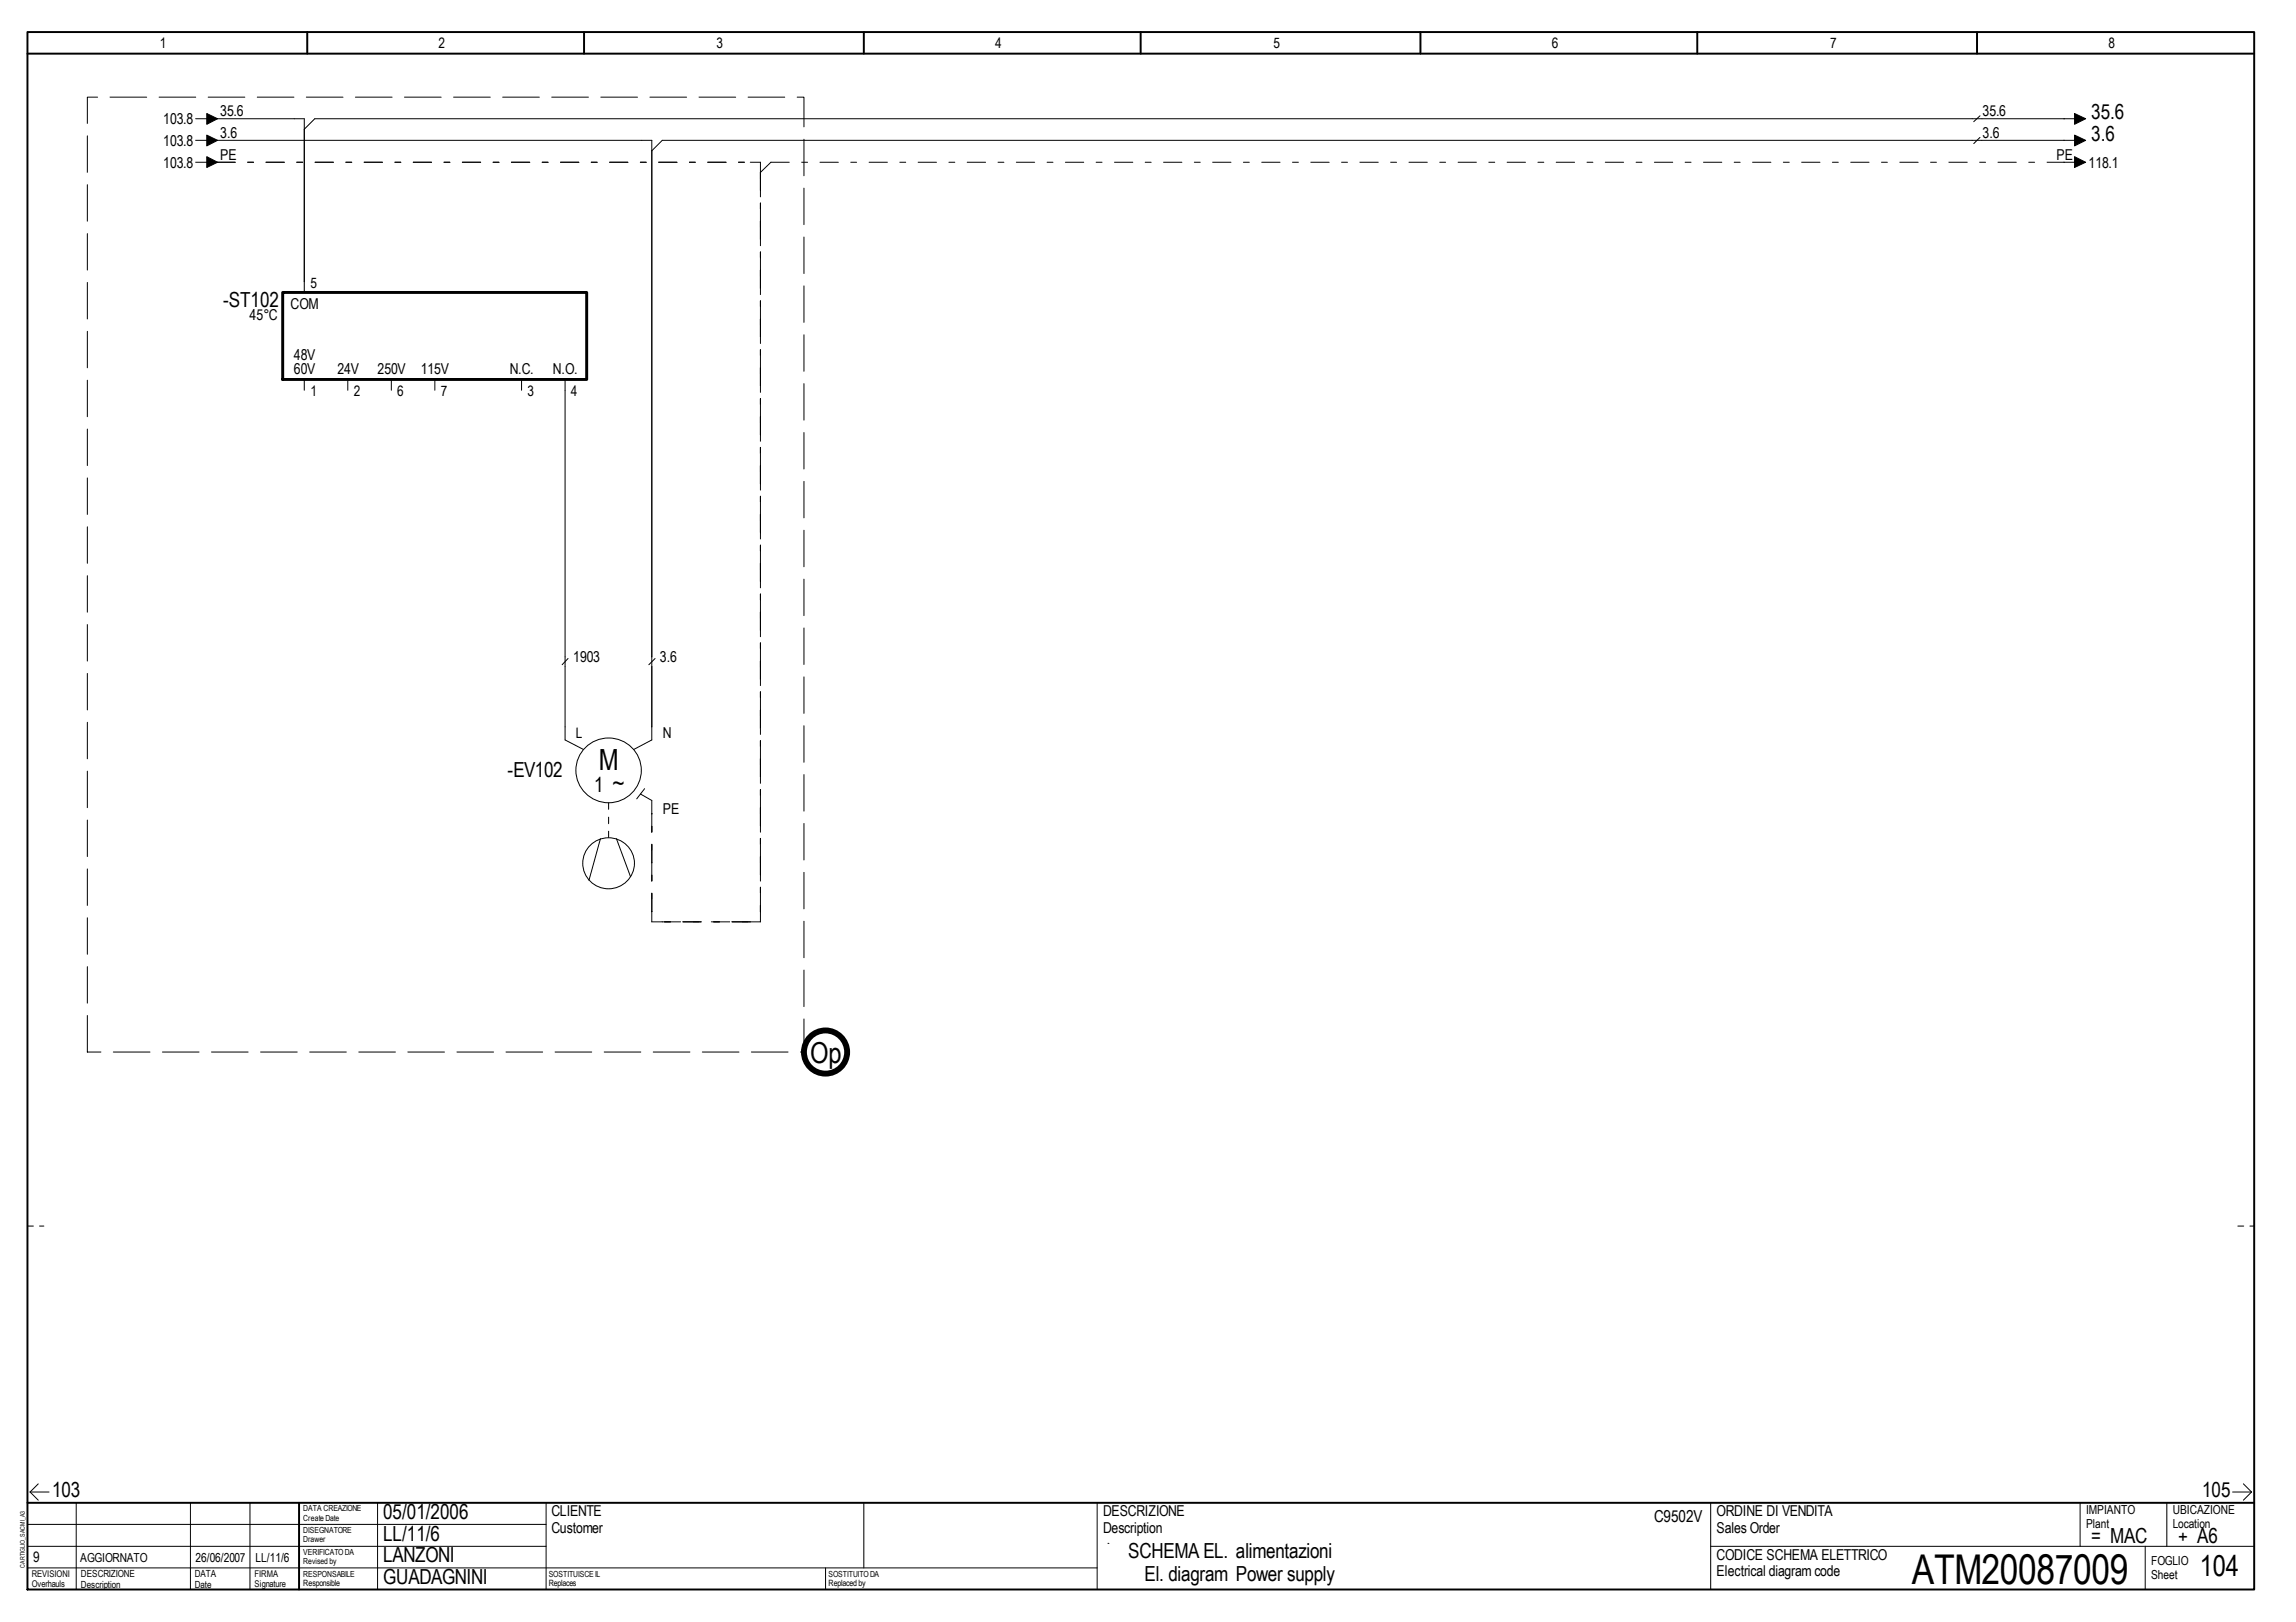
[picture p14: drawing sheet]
<svg xmlns="http://www.w3.org/2000/svg" width="297mm" height="210mm" viewBox="0 0 297 210" stroke-linecap="round" stroke-linejoin="round" font-family="sans-serif">
<defs><g id="words">
<text font-size="5.3" x="247.3" y="204.9">ATM20087009</text>
<text font-size="3.8" x="77.5" y="99.7">M</text>
<g font-size="3.7">
<text x="104.8" y="137.5">Op</text>
<text x="284.6" y="204">104</text>
</g>
<text font-size="3.3" x="79.2" y="102.5">~</text>
<g font-size="2.7">
<text x="270.5" y="15.4">35.6</text>
<text x="270.5" y="18.2">3.6</text>
<text x="28.9" y="39.7">-ST102</text>
<text x="65.7" y="100.5">-EV102</text>
<text x="76.9" y="102.5">1</text>
<text x="6.7" y="193.8">103</text>
<text x="49.6" y="196.6">05/01/2006</text>
<text x="284.9" y="193.8">105</text>
<text x="49.6" y="202.2">LANZONI</text>
<text x="49.6" y="199.4">LL/11/6</text>
<text x="146" y="201.7">SCHEMA EL. alimentazioni</text>
<text x="270.5" y="199.7">= MAC</text>
<text x="281.8" y="199.7">+ A6</text>
<text x="49.6" y="205">GUADAGNINI</text>
<text x="148.1" y="204.6">El. diagram Power supply</text>
</g>
<text font-size="2.1" x="214" y="196.9">C9502V</text>
<g font-size="1.9">
<text x="20.7" y="6.3">1</text>
<text x="56.7" y="6.3">2</text>
<text x="92.7" y="6.3">3</text>
<text x="128.7" y="6.3">4</text>
<text x="164.8" y="6.3">5</text>
<text x="200.8" y="6.3">6</text>
<text x="236.8" y="6.3">7</text>
<text x="272.8" y="6.3">8</text>
<text x="21.1" y="16.1">103.8</text>
<text x="28.5" y="15.1">35.6</text>
<text x="28.5" y="17.9">3.6</text>
<text x="256.5" y="15.1">35.6</text>
<text x="256.5" y="17.9">3.6</text>
<text x="21.1" y="21.7">103.8</text>
<text x="21.1" y="18.9">103.8</text>
<text x="28.5" y="20.7">PE</text>
<text x="266.1" y="20.7">PE</text>
<text x="270.2" y="21.7">118.1</text>
<text x="32.3" y="41.4">45°C</text>
<text x="37.6" y="40">COM</text>
<text x="40.2" y="37.2">5</text>
<text x="38" y="46.7">48V</text>
<text x="38" y="48.4">60V</text>
<text x="40.2" y="51.2">1</text>
<text x="43.6" y="48.4">24V</text>
<text x="45.8" y="51.2">2</text>
<text x="48.8" y="48.4">250V</text>
<text x="51.4" y="51.2">6</text>
<text x="54.4" y="48.4">115V</text>
<text x="57" y="51.2">7</text>
<text x="66" y="48.4">N.C.</text>
<text x="68.2" y="51.2">3</text>
<text x="71.5" y="48.4">N.O.</text>
<text x="73.9" y="51.2">4</text>
<text x="74.2" y="85.6">1903</text>
<text x="85.4" y="85.6">3.6</text>
<text x="74.5" y="95.5">L</text>
<text x="85.8" y="95.5">N</text>
<text x="85.8" y="105.3">PE</text>
<text x="71.3" y="196.2">CLIENTE</text>
<text x="142.7" y="196.2">DESCRIZIONE</text>
<text x="222.1" y="196.2">ORDINE DI VENDITA</text>
<text x="4.3" y="202.2">9</text>
<text x="71.3" y="198.4">Customer</text>
<text x="142.7" y="198.4">Description</text>
<text x="222.1" y="201.8">CODICE SCHEMA ELETTRICO</text>
<text x="222.1" y="198.4">Sales Order</text>
<text x="222.1" y="204">Electrical diagram code</text>
</g>
<g font-size="1.6">
<text x="269.9" y="195.9">IMPIANTO</text>
<text x="269.9" y="197.7">Plant</text>
<text x="281.1" y="195.9">UBICAZIONE</text>
<text x="281.1" y="197.7">Location</text>
<text x="10.4" y="202.2">AGGIORNATO</text>
<text x="25.3" y="202.2">26/06/2007</text>
<text x="33.1" y="202.2">LL/11/6</text>
<text x="278.3" y="202.6">FOGLIO</text>
<text x="278.3" y="204.4">Sheet</text>
</g>
<g font-size="1.3">
<text x="10.5" y="204">DESCRIZIONE</text>
<text x="10.5" y="205.4">Description</text>
<text x="25.2" y="204">DATA</text>
<text x="25.2" y="205.4">Date</text>
</g>
<g font-size="1.2">
<text x="4.1" y="204">REVISIONI</text>
<text x="4.1" y="205.4">Overhauls</text>
<text x="32.9" y="204">FIRMA</text>
<text x="32.9" y="205.4">Signature</text>
</g>
<g font-size="1.1">
<text x="39.2" y="195.6">DATA CREAZIONE</text>
<text x="39.2" y="196.8">Create Date</text>
<text x="39.2" y="198.4">DISEGNATORE</text>
<text x="39.2" y="199.6">Drawer</text>
<text x="39.2" y="201.2">VERIFICATO DA</text>
<text x="39.2" y="202.4">Revised by</text>
<text x="39.2" y="204">RESPONSABILE</text>
<text x="39.2" y="205.2">Responsible</text>
<text x="71" y="204.1">SOSTITUISCE IL</text>
<text x="71" y="205.3">Replaces</text>
<text x="107.2" y="204.1">SOSTITUITO DA</text>
<text x="107.2" y="205.3">Replaced by</text>
</g>
<text font-size=".8" x="3.2" y="202.9" transform="rotate(-90 3.2 202.9)">CARTIGLIO_SACMI_A3</text>
</g></defs>
<path d="M3.6 4.1h288v201.6h-288zM3.6 6.9h288M39.7 4.1v2.8M75.6 4.1v2.8M111.8 4.1v2.8M147.6 4.1v2.8M183.8 4.1v2.8M219.6 4.1v2.8M255.8 4.1v2.8M3.6 194.5h288M38.7 194.5v11.2" fill="none" stroke="#000" stroke-width=".25"/>
<g fill="none" stroke="#000" stroke-width=".13">
<path d="M3.6 197.3h67.1M3.9 193.1l1 1M3.9 193.1h2.4M4.9 192l-1 1.1M9.9 194.5v11.2M24.6 194.5v11.2M32.3 194.5v11.2M48.8 194.5v11.2M70.7 194.5v11.2M111.8 194.5v8.4M288.8 193.1h2.5M290.2 192l1.1 1.1"/>
<path d="M291.3 193.1l-1.1 1M3.6 200.1h67.1M3.6 202.9h138.3M106.8 202.9v2.8"/>
</g>
<path d="M3.6 158.7h2.1M289.5 158.7h2.1" fill="none" stroke="#000" stroke-width=".13" stroke-dasharray=".8 .8"/>
<path d="M114.2 195.2h26v7h-26z" fill-rule="evenodd" fill="#fff"/>
<g fill="none" stroke="#000" stroke-width=".13">
<path d="M25.3 18.2h2.1M25.3 15.4h2.1M26.8 14.7l1.3 .7-1.3 .7zM26.8 17.5l1.3 .7-1.3 .7zM28.1 18.2h56.2v77.6l-2.3 1.2M28.1 15.4h11.3v22.4M256.2 15l-.8 .7M256.2 17.8l-.8 .8M268.4 14.7l1.4 .7-1.4 .7zM268.4 17.5l1.4 .7-1.4 .7zM269.1 18.2h-183.4l-1.4 1.3M269.1 15.4h-228.4l-1.3 1.3"/>
<path d="M25.3 21h2.1M26.8 20.3l1.3 .7-1.3 .7zM97.1 21h1.3v1.3l1.3-1.3M267 21h2.1M268.4 20.3l1.4 .7-1.4 .7zM39.4 49.1v1.4M45 49.1v1.4M50.6 49.1v1.4M56.3 49.1v1.4M67.5 49.1v1.4M73.1 49.1v46.7l2.4 1.2M73.5 85.2l-.8 .8"/>
<path d="M84.7 85.2l-.8 .8M77.7 108.5l-1.5 5.4M78.7 103.9v.8M78.7 105.7v.9M78.7 107.6v.8M79.8 108.5l1.8 5M82.8 102.7l1.5 .9v1.7M83.4 102.1l-1 1.3M84.3 118v1.3h1.4M98.4 118v1.3h-1.3M141.9 194.5v11.2M143.3 199.7h.1"/>
<path d="M221.3 194.5v11.2M269.1 194.5v5.6M280.3 194.5v5.6M221.3 200.1h70.3M277.5 200.1v5.6"/>
<circle cx="78.8" cy="99.7" r="4.2"/>
<circle cx="78.8" cy="111.7" r="3.3"/>
</g>
<path d="M28.1 21h69M98.4 22.3v95.7M99.7 21h167.4M84.3 118v-12.7M84.3 105.3v12.7M85.7 119.3h11.4M97.1 119.3h-11.4M98.4 118v-95.7" fill="none" stroke="#000" stroke-width=".13" stroke-dasharray="2.4 1.6 .8 1.6"/>
<path d="M11.3 136.1v-123.5h92.7v123.5h-92.7" fill="none" stroke="#000" stroke-width=".13" stroke-dasharray="4.7 1.6"/>
<path d="M26.8 14.7l1.3 .7-1.3 .7zM26.8 17.5l1.3 .7-1.3 .7zM268.4 14.7l1.4 .7-1.4 .7zM268.4 17.5l1.4 .7-1.4 .7zM26.8 20.3l1.3 .7-1.3 .7zM268.4 20.3l1.4 .7-1.4 .7z" fill="#000"/>
<path d="M36.6 37.8h39.3v11.3h-39.3z" fill="none" stroke="#000" stroke-width=".38"/>
<circle cx="106.8" cy="136.1" r="2.8" fill="none" stroke="#000" stroke-width=".76"/>
<use href="#words"/>
</svg>
